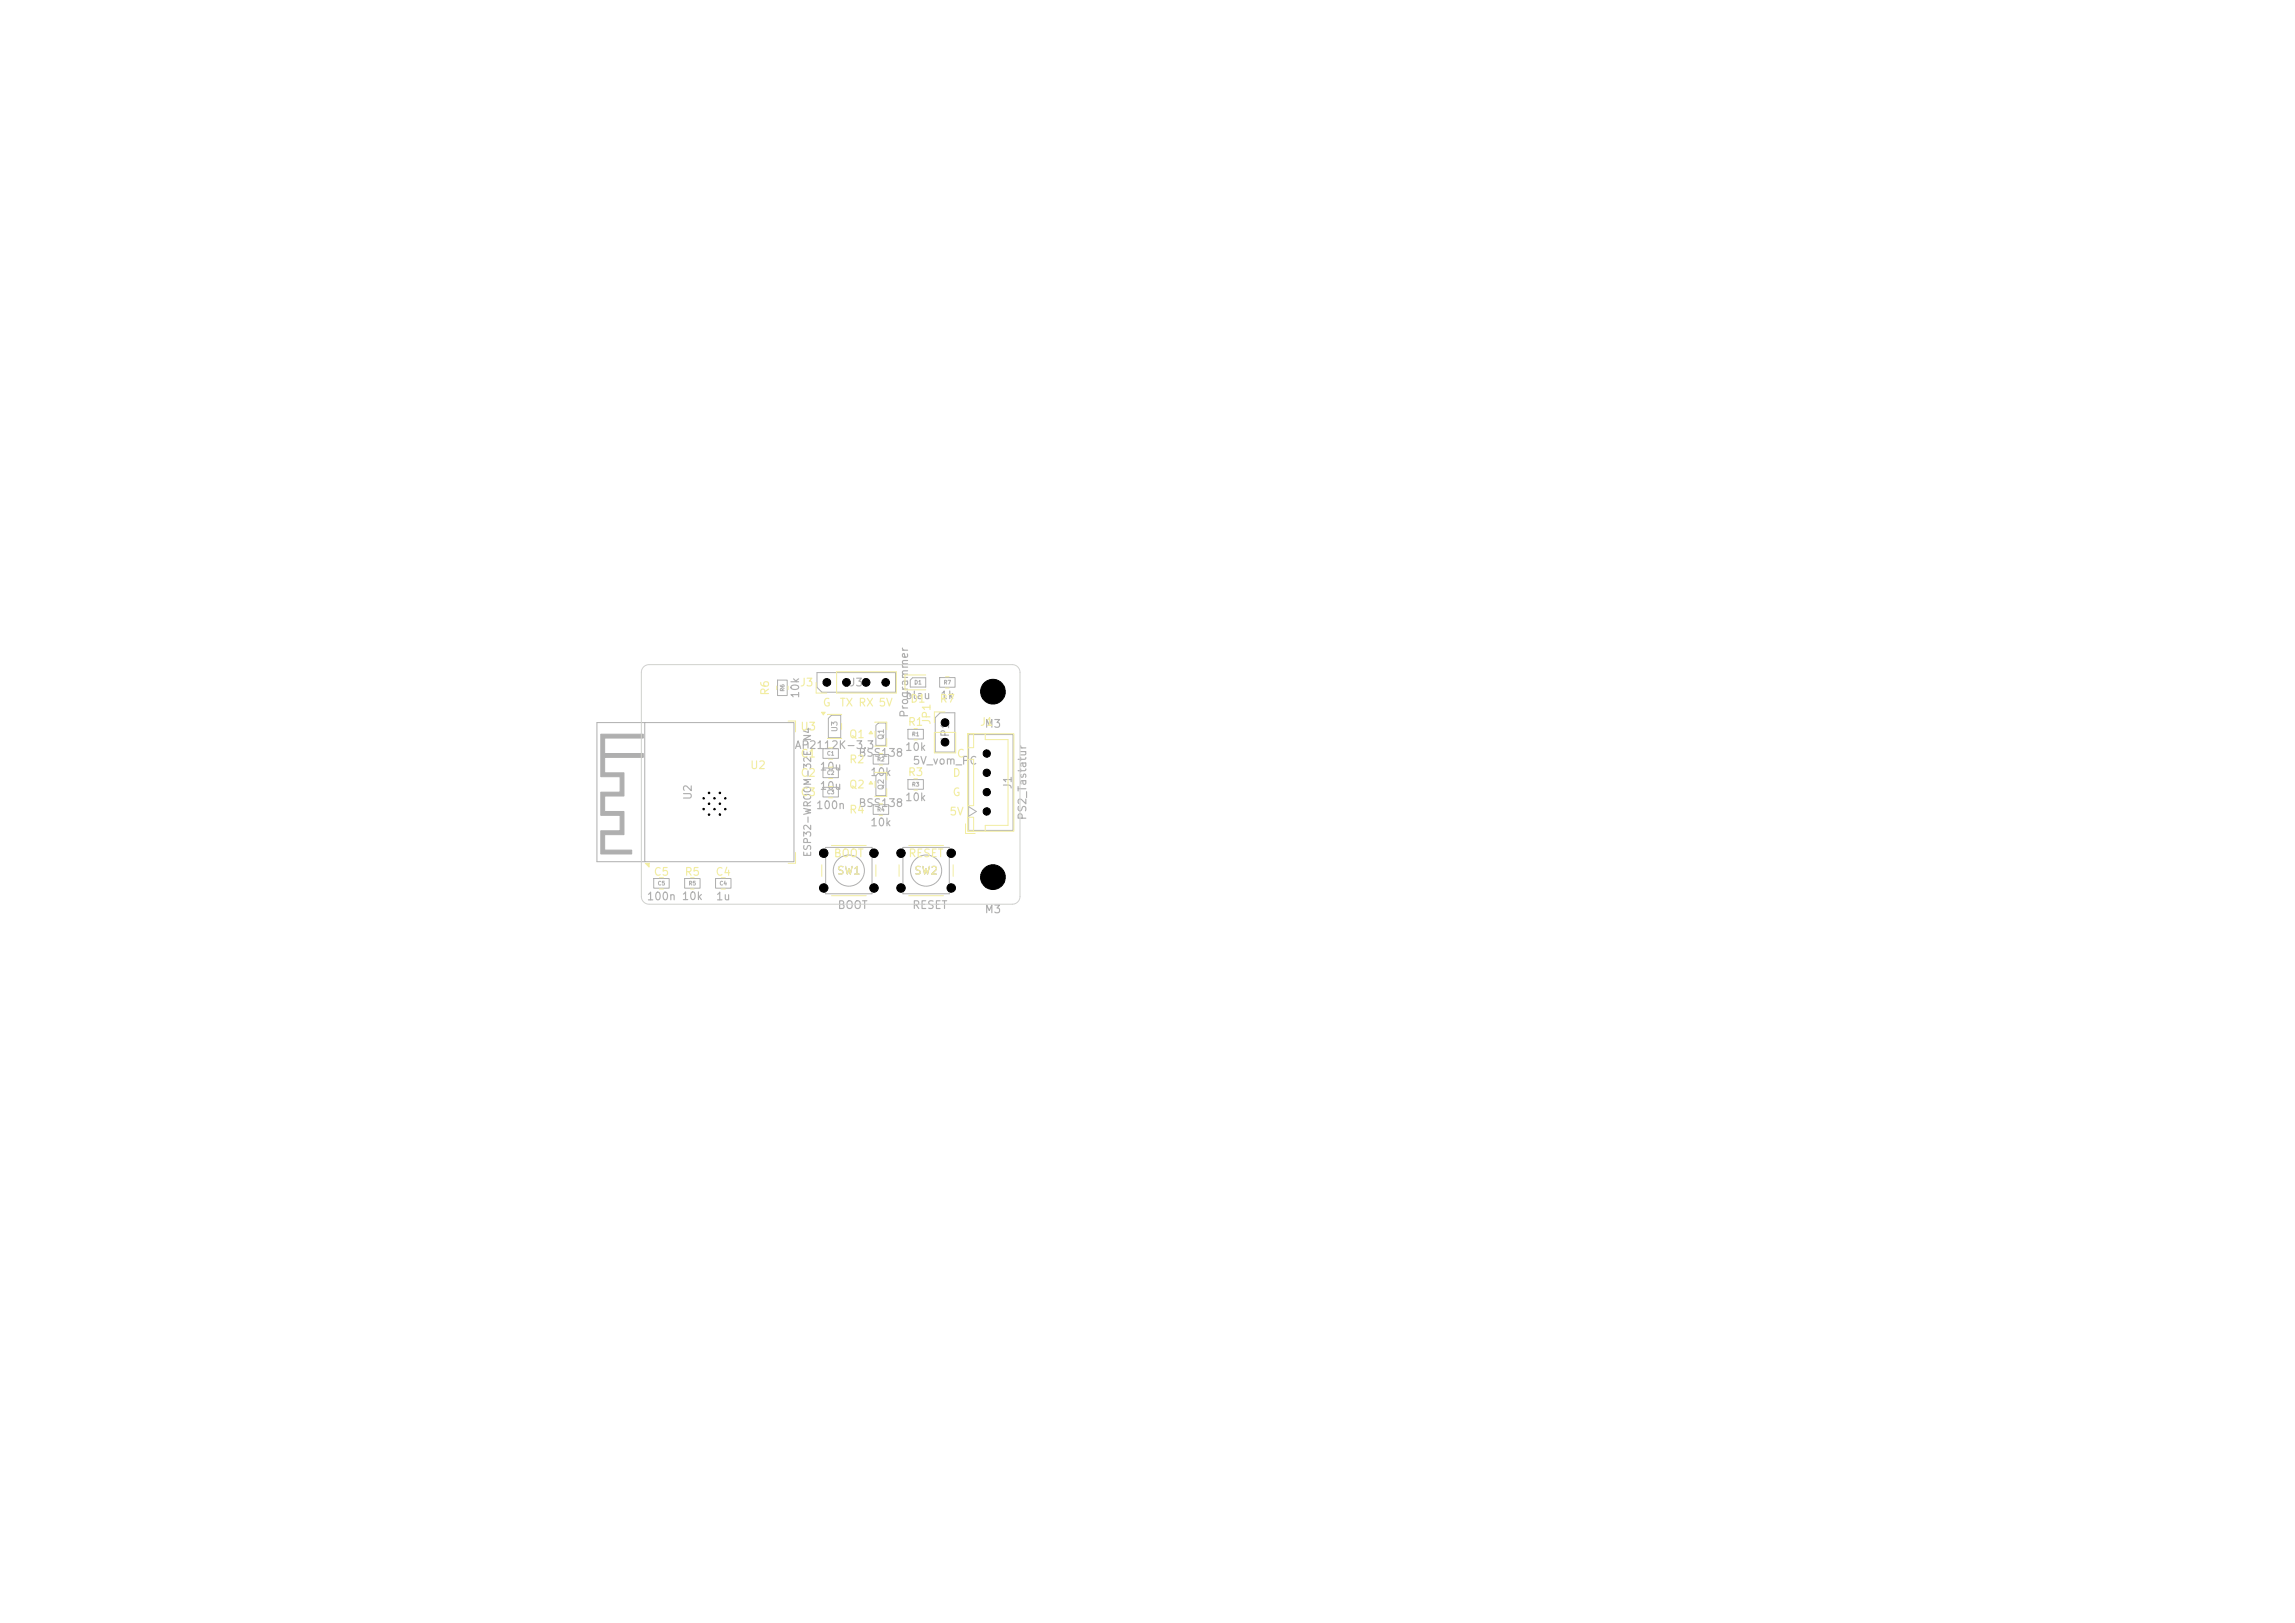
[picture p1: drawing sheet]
<svg xmlns="http://www.w3.org/2000/svg" width="297mm" height="210mm" viewBox="0 0 297 210" stroke-linecap="round" stroke-linejoin="round" font-family="sans-serif">
<defs><g id="words">
<g font-size="1" fill="#f2eda1">
<text x="103.4" y="89.1">J3</text>
<text x="99.8" y="90.1" transform="rotate(-90 99.8 90.1)">R6</text>
<text x="103.5" y="94.8">U3</text>
<text x="106.4" y="91.7">G</text>
<text x="108.6" y="91.7">TX RX 5V</text>
<text x="109.8" y="95.8">Q1</text>
<text x="117.4" y="94.2">R1</text>
<text x="117.7" y="91.2">D1</text>
<text x="120.7" y="93.9" transform="rotate(-90 120.7 93.9)">JP1</text>
<text x="121.5" y="91.2">R7</text>
<text x="126.7" y="94.2">J1</text>
<text x="97" y="99.8">U2</text>
<text x="103.5" y="98.3">C1</text>
<text x="103.5" y="100.8">C2</text>
<text x="109.8" y="99">R2</text>
<text x="117.4" y="100.7">R3</text>
<text x="123.2" y="100.8">D</text>
<text x="123.7" y="98.3">C</text>
<text x="103.5" y="103.3">C3</text>
<text x="109.8" y="102.3">Q2</text>
<text x="109.8" y="105.5">R4</text>
<text x="122.8" y="105.8">5V</text>
<text x="123.2" y="103.3">G</text>
<text x="84.5" y="113.6">C5</text>
<text x="88.5" y="113.6">R5</text>
<text x="92.5" y="113.6">C4</text>
<text x="107.8" y="111.2">BOOT</text>
<text x="117.5" y="111.2">RESET</text>
</g>
<g font-size="1" fill="#afafaf">
<text x="109.9" y="89.1">J3</text>
<text x="103.7" y="90.5" transform="rotate(-90 103.7 90.5)">10k</text>
<text x="117.1" y="90.7">blau</text>
<text x="117.8" y="92.9" transform="rotate(-90 117.8 92.9)">Programmer</text>
<text x="121.6" y="90.7">1k</text>
<text x="127.4" y="94.4">M3</text>
<text x="102.8" y="97.2">AP2112K-3.3</text>
<text x="106" y="99.9">10u</text>
<text x="111" y="98.2">BSS138</text>
<text x="112.5" y="100.7">10k</text>
<text x="117" y="97.4">10k</text>
<text x="118" y="99.2">5V_vom_PC</text>
<text x="123.1" y="96.2" transform="rotate(-90 123.1 96.2)">JP1</text>
<text x="89.8" y="103.6" transform="rotate(-90 89.8 103.6)">U2</text>
<text x="105.5" y="104.9">100n</text>
<text x="106" y="102.4">10u</text>
<text x="111" y="104.7">BSS138</text>
<text x="112.5" y="107.2">10k</text>
<text x="117" y="103.9">10k</text>
<text x="131.2" y="102.2" transform="rotate(-90 131.2 102.2)">J1</text>
<text x="133.1" y="106.2" transform="rotate(-90 133.1 106.2)">PS2_Tastatur</text>
<text x="108.2" y="113.4">SW1</text>
<text x="118.2" y="113.4">SW2</text>
<text x="83.6" y="116.7">100n 10k</text>
<text x="92.6" y="116.7">1u</text>
<text x="108.3" y="117.9">BOOT</text>
<text x="118" y="117.9">RESET</text>
<text x="127.4" y="118.4">M3</text>
</g>
<text font-size=".9" fill="#afafaf" x="105.2" y="111" transform="rotate(-90 105.2 111)">ESP32-WROOM-32E-N4</text>
<g font-size=".7" fill="#afafaf">
<text x="108.5" y="94.8" transform="rotate(-90 108.5 94.8)">U3</text>
<text x="114.5" y="95.8" transform="rotate(-90 114.5 95.8)">Q1</text>
<text x="114.5" y="102.3" transform="rotate(-90 114.5 102.3)">Q2</text>
</g>
<g font-size=".5" fill="#afafaf">
<text x="101.6" y="89.5" transform="rotate(-90 101.6 89.5)">R6</text>
<text x="118.3" y="88.7">D1</text>
<text x="122.1" y="88.7">R7</text>
<text x="118" y="95.4">R1</text>
<text x="107" y="97.9">C1</text>
<text x="107" y="100.4">C2</text>
<text x="113.5" y="98.6">R2</text>
<text x="118" y="101.9">R3</text>
<text x="107" y="102.9">C3</text>
<text x="113.5" y="105.1">R4</text>
<text x="85.1" y="114.7">C5</text>
<text x="89.1" y="114.7">R5</text>
<text x="93.1" y="114.7">C4</text>
</g>
</g></defs>
<g fill="none" stroke="#afafaf" stroke-width=".13">
<path d="M77.7 95h5.6v.5h-5v2h5v.5h-5v2h2.4v3h-2.4v2h2.4v3h-2.4v2h3.4v.5h-4v-3h2.6v-2h-2.6v-3h2.6v-2h-2.6zM83.4 93.5h-6.1v18h6.1M83.4 93.5h19.4v18h-19.4zM100.6 88h1.3v2h-1.3zM105.7 87h10.2v2.6h-9.5l-.7-.7zM106.5 96.9h2v1.2h-2zM106.5 99.4h2v1.2h-2zM107.6 92.5h1.2v2.9h-1.6v-2.4zM113 97.6h2v1.3h-2zM113.7 93.5h1v2.9h-1.3v-2.5zM117.5 94.4h2v1.2h-2zM118.1 87.7h1.7v1.2h-2v-.9z"/>
<path d="M121.6 87.7h2v1.2h-2zM121.7 92.2h1.9v5.1h-2.6v-4.4zM125.4 95.1h5.7v12.3h-5.7zM84.6 113.7h2v1.2h-2zM92.6 113.7h2v1.2h-2zM106.5 101.9h2v1.2h-2zM106.8 109.7h6v6h-6zM113 104.1h2v1.3h-2zM113.7 100.1h1v2.9h-1.3v-2.6zM117.5 100.9h2v1.2h-2zM125.3 104.4l1 .6-1 .6"/>
<circle cx="109.8" cy="112.7" r="2.02"/>
</g>
<path d="M77.7 95h5.6v.5h-5v2h5v.5h-5v2h2.4v3h-2.4v2h2.4v3h-2.4v2h3.4v.5h-4v-3h2.6v-2h-2.6v-3h2.6v-2h-2.6z" fill="#afafaf"/>
<g fill="none" stroke="#afafaf" stroke-width=".13">
<path d="M88.6 113.7h2v1.2h-2zM116.8 109.7h6v6h-6z"/>
<circle cx="119.8" cy="112.7" r="2.02"/>
</g>
<path d="M112.7 94.6l.2 .4h-.4zM113.2 93.5l1.6-.1v1M113.2 94.6v.8M114.8 95.6v1l-1.6-.1M106.3 111.9v1.5M107.6 115.9h4.5M107.6 109.4h4.5M113.3 111.9v1.5" fill="none" stroke="#f2eda1" stroke-width=".13"/>
<path d="M112.7 94.6l.2 .4h-.4z" fill="#f2eda1"/>
<path d="M106.3 92.2h.5l-.3 .3zM107.1 92.5h1.8M107.1 95.5h1.8M107.2 96.8h.6M107.2 98.2h.6M108.9 93.6v.8M120.9 94.8h2.8v2.6h-2.8zM122.3 92.1h-1.4v1.4" fill="none" stroke="#f2eda1" stroke-width=".13"/>
<path d="M106.3 92.2h.5l-.3 .3z" fill="#f2eda1"/>
<g fill="none" stroke="#f2eda1" stroke-width=".13">
<path d="M100.5 88.8v.4M102 88.8v.4M105.6 88.3v1.4h1.4M107.2 99.3h.6M108.3 86.9h7.7v2.8h-7.7zM113.2 100l1.6-.1v1M113.8 97.5h.4M113.8 99h.4M118.3 94.3h.4M118.3 95.7h.4M119.8 87.3h-2.7v2h2.7M122.4 87.6h.4"/>
<path d="M122.4 89h.4M125.2 94.9h6v12.7h-6zM125.2 95h.8v1.8h-.8zM125.2 98.3h.8v5.9h-.8zM127.5 95v.7h3v11.1h-3v.8M85.3 113.6h.6M85.3 115h.6M107.2 101.8h.6M107.2 103.2h.6M107.2 100.7h.6M112.7 101.1l.2 .3h-.4zM113.2 101.1v.8"/>
<path d="M113.8 104h.4M113.8 105.5h.4M114.8 102.1v1l-1.6-.1M118.3 100.8h.4M118.3 102.2h.4M124.9 106.6v1.3h1.3M125.2 105.8h.8v1.7h-.8z"/>
</g>
<path d="M112.7 101.1l.2 .3h-.4z" fill="#f2eda1"/>
<path d="M102 93.3h.9v1.4M83.5 111.7h.5v.5zM93.3 113.6h.6M93.3 115h.6M102.9 110.3v1.4h-.9" fill="none" stroke="#f2eda1" stroke-width=".13"/>
<path d="M83.5 111.7h.5v.5z" fill="#f2eda1"/>
<path d="M89.4 113.6h.4M89.4 115h.4M116.3 111.9v1.5M117.6 115.9h4.5M117.6 109.4h4.5M123.3 111.9v1.5" fill="none" stroke="#f2eda1" stroke-width=".13"/>
<path d="M83.3 86.3l.4-.2 .3-.1h47a1 1 0 0 1 1 1v29a1 1 0 0 1-1 1h-47a1 1 0 0 1-1-1v-29l.1-.3z" fill="none" stroke="#d0d2cd" stroke-width=".13"/>
<g fill="#000" stroke="#000" stroke-width=".13">
<circle cx="107" cy="88.3" r=".5"/>
<circle cx="109.5" cy="88.3" r=".5"/>
<circle cx="112.1" cy="88.3" r=".5"/>
<circle cx="114.6" cy="88.3" r=".5"/>
<circle cx="122.3" cy="96" r=".5"/>
<circle cx="122.3" cy="93.5" r=".5"/>
<circle cx="127.7" cy="97.5" r=".47"/>
<circle cx="128.5" cy="89.5" r="1.6"/>
<circle cx="91.1" cy="104.7" r=".1"/>
<circle cx="91.1" cy="103.3" r=".1"/>
<circle cx="91.8" cy="105.4" r=".1"/>
<circle cx="91.8" cy="102.6" r=".1"/>
<circle cx="91.8" cy="104" r=".1"/>
<circle cx="92.5" cy="104.7" r=".1"/>
<circle cx="92.5" cy="103.3" r=".1"/>
<circle cx="93.2" cy="105.4" r=".1"/>
<circle cx="93.2" cy="102.6" r=".1"/>
<circle cx="93.2" cy="104" r=".1"/>
<circle cx="93.9" cy="104.7" r=".1"/>
<circle cx="93.9" cy="103.3" r=".1"/>
<circle cx="106.6" cy="110.4" r=".55"/>
<circle cx="106.6" cy="114.9" r=".55"/>
<circle cx="113.1" cy="110.4" r=".55"/>
<circle cx="113.1" cy="114.9" r=".55"/>
<circle cx="116.6" cy="110.4" r=".55"/>
<circle cx="116.6" cy="114.9" r=".55"/>
<circle cx="123.1" cy="110.4" r=".55"/>
<circle cx="123.1" cy="114.9" r=".55"/>
<circle cx="127.7" cy="102.5" r=".47"/>
<circle cx="127.7" cy="100" r=".47"/>
<circle cx="127.7" cy="105" r=".47"/>
<circle cx="128.5" cy="113.5" r="1.6"/>
</g>
<use href="#words"/>
</svg>
